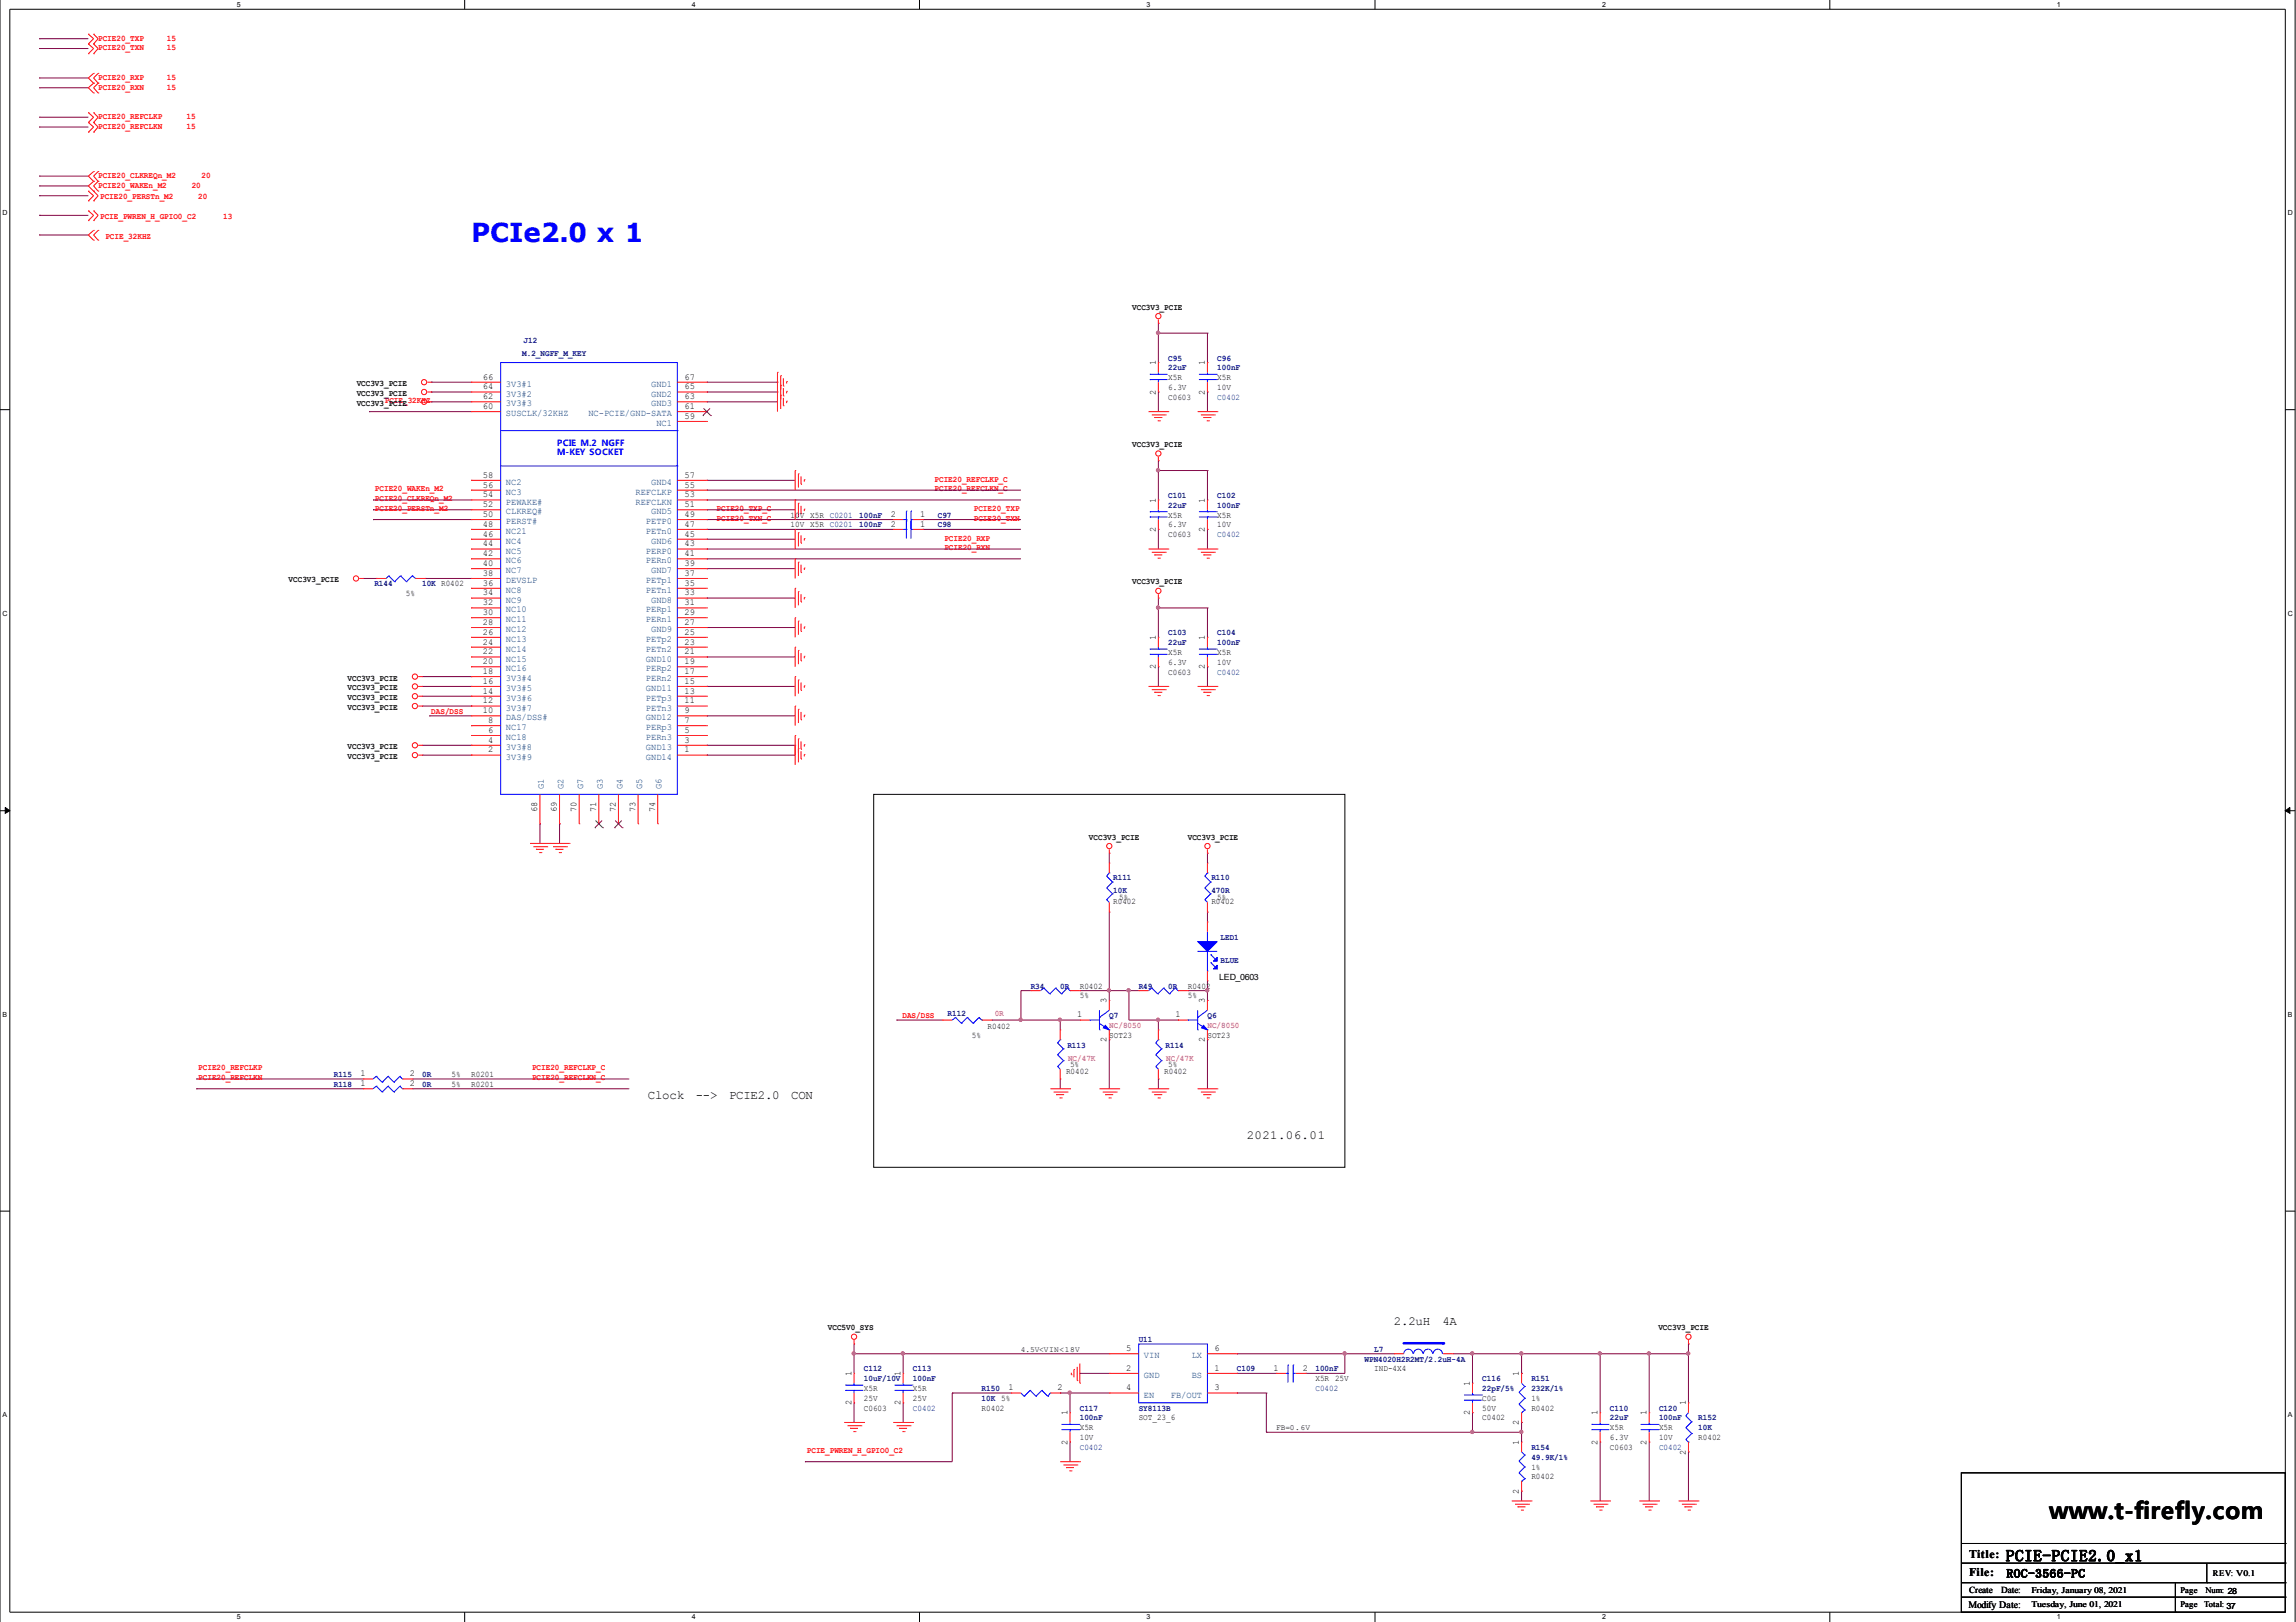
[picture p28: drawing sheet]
<svg xmlns="http://www.w3.org/2000/svg" width="297mm" height="210mm" viewBox="0 0 297 210" stroke-linecap="round" stroke-linejoin="round" font-family="sans-serif">
<defs><g id="words">
<text font-size="3.4" fill="#00f" x="61" y="31.3">PCIe2.0 x 1</text>
<text font-size="3" x="265.1" y="196.5">www.t-firefly.com</text>
<text font-size="2" x="259.5" y="202">PCIE-PCIE2.0_x1</text>
<g font-size="1.6">
<text x="83.8" y="142.3">Clock</text>
<text x="90" y="142.3">--&gt;</text>
<text x="94.3" y="142.3">PCIE2.0</text>
<text x="102.4" y="142.3">CON</text>
<text x="161.3" y="147.3">2021.06.01</text>
<text x="180.3" y="171.5">2.2uH</text>
<text x="186.6" y="171.5">4A</text>
</g>
<g font-size="1.5">
<text x="254.8" y="201.6">Title:</text>
<text x="254.8" y="203.9">File:</text>
<text x="259.6" y="204.1">ROC-3566-PC</text>
</g>
<text font-size="1.3" x="254.7" y="208">Modify Date:</text>
<g font-size="1.2">
<text x="149.5" y="47.3" transform="rotate(-90 149.5 47.3)">1</text>
<text x="155.9" y="47.3" transform="rotate(-90 155.9 47.3)">1</text>
<text x="62.5" y="52.9">60</text>
<text x="62.5" y="51.7">62</text>
<text x="62.5" y="50.4">64</text>
<text x="62.5" y="49.1">66</text>
<text x="88.6" y="52.9">61</text>
<text x="88.6" y="51.7">63</text>
<text x="88.6" y="49.1">67</text>
<text x="88.6" y="50.4">65</text>
<text x="149.5" y="51.1" transform="rotate(-90 149.5 51.1)">2</text>
<text x="155.9" y="51.1" transform="rotate(-90 155.9 51.1)">2</text>
<text x="88.6" y="54.2">59</text>
<text x="62.5" y="65.6">52</text>
<text x="62.5" y="64.4">54</text>
<text x="62.5" y="63.1">56</text>
<text x="62.5" y="61.8">58</text>
<text x="88.6" y="65.6">51</text>
<text x="88.6" y="64.4">53</text>
<text x="88.6" y="63.1">55</text>
<text x="88.6" y="61.8">57</text>
<text x="149.5" y="65" transform="rotate(-90 149.5 65)">1</text>
<text x="155.9" y="65" transform="rotate(-90 155.9 65)">1</text>
<text x="62.5" y="72">42</text>
<text x="62.5" y="70.7">44</text>
<text x="62.5" y="69.4">46</text>
<text x="62.5" y="68.2">48</text>
<text x="62.5" y="66.9">50</text>
<text x="88.6" y="72">41</text>
<text x="88.6" y="70.7">43</text>
<text x="88.6" y="69.4">45</text>
<text x="88.6" y="68.2">47</text>
<text x="88.6" y="66.9">49</text>
<text x="115.2" y="66.9">2</text>
<text x="115.2" y="68.2">2</text>
<text x="119" y="66.9">1</text>
<text x="119" y="68.2">1</text>
<text x="149.5" y="68.8" transform="rotate(-90 149.5 68.8)">2</text>
<text x="155.9" y="68.8" transform="rotate(-90 155.9 68.8)">2</text>
<text x="62.5" y="77.1">34</text>
<text x="62.5" y="75.8">36</text>
<text x="62.5" y="74.5">38</text>
<text x="62.5" y="73.3">40</text>
<text x="88.6" y="77.1">33</text>
<text x="88.6" y="75.8">35</text>
<text x="88.6" y="74.5">37</text>
<text x="88.6" y="73.3">39</text>
<text x="62.5" y="83.4">24</text>
<text x="62.5" y="82.1">26</text>
<text x="62.5" y="80.9">28</text>
<text x="62.5" y="79.6">30</text>
<text x="62.5" y="78.3">32</text>
<text x="88.6" y="83.4">23</text>
<text x="88.6" y="78.3">31</text>
<text x="88.6" y="79.6">29</text>
<text x="88.6" y="80.9">27</text>
<text x="88.6" y="82.1">25</text>
<text x="149.5" y="82.8" transform="rotate(-90 149.5 82.8)">1</text>
<text x="155.9" y="82.8" transform="rotate(-90 155.9 82.8)">1</text>
<text x="62.5" y="89.8">14</text>
<text x="62.5" y="88.5">16</text>
<text x="62.5" y="87.2">18</text>
<text x="62.5" y="86">20</text>
<text x="62.5" y="84.7">22</text>
<text x="88.6" y="89.8">13</text>
<text x="88.6" y="88.5">15</text>
<text x="88.6" y="87.2">17</text>
<text x="88.6" y="86">19</text>
<text x="88.6" y="84.7">21</text>
<text x="149.5" y="86.6" transform="rotate(-90 149.5 86.6)">2</text>
<text x="155.9" y="86.6" transform="rotate(-90 155.9 86.6)">2</text>
<text x="62.5" y="92.3">10</text>
<text x="62.5" y="91">12</text>
<text x="63.2" y="94.8">6</text>
<text x="63.2" y="93.6">8</text>
<text x="88.6" y="94.8">5</text>
<text x="88.6" y="93.6">7</text>
<text x="88.6" y="92.3">9</text>
<text x="88.6" y="91">11</text>
<text x="63.2" y="97.4">2</text>
<text x="63.2" y="96.1">4</text>
<text x="88.6" y="97.4">1</text>
<text x="88.6" y="96.1">3</text>
<text x="69.5" y="105.1" transform="rotate(-90 69.5 105.1)">68</text>
<text x="72.1" y="105.1" transform="rotate(-90 72.1 105.1)">69</text>
<text x="74.6" y="105.1" transform="rotate(-90 74.6 105.1)">70</text>
<text x="77.1" y="105.1" transform="rotate(-90 77.1 105.1)">71</text>
<text x="79.7" y="105.1" transform="rotate(-90 79.7 105.1)">72</text>
<text x="82.2" y="105.1" transform="rotate(-90 82.2 105.1)">73</text>
<text x="84.8" y="105.1" transform="rotate(-90 84.8 105.1)">74</text>
<text x="139.4" y="131.7">1</text>
<text x="143.2" y="129.8" transform="rotate(-90 143.2 129.8)">3</text>
<text x="152.1" y="131.7">1</text>
<text x="155.9" y="129.8" transform="rotate(-90 155.9 129.8)">3</text>
<text x="143.2" y="134.9" transform="rotate(-90 143.2 134.9)">2</text>
<text x="155.9" y="134.9" transform="rotate(-90 155.9 134.9)">2</text>
<text x="46.7" y="139.3">1</text>
<text x="46.7" y="140.6">1</text>
<text x="53" y="139.3">2</text>
<text x="53" y="140.6">2</text>
<text x="110.2" y="178.1" transform="rotate(-90 110.2 178.1)">1</text>
<text x="116.5" y="178.1" transform="rotate(-90 116.5 178.1)">1</text>
<text x="130.5" y="179.9">1</text>
<text x="136.8" y="179.9">2</text>
<text x="145.7" y="179.9">4</text>
<text x="145.7" y="177.4">2</text>
<text x="145.7" y="174.9">5</text>
<text x="157.1" y="174.9">6</text>
<text x="157.1" y="179.9">3</text>
<text x="157.1" y="177.4">1</text>
<text x="164.8" y="177.4">1</text>
<text x="168.6" y="177.4">2</text>
<text x="190.2" y="179.3" transform="rotate(-90 190.2 179.3)">1</text>
<text x="196.5" y="178.1" transform="rotate(-90 196.5 178.1)">1</text>
<text x="110.2" y="181.9" transform="rotate(-90 110.2 181.9)">2</text>
<text x="116.5" y="181.9" transform="rotate(-90 116.5 181.9)">2</text>
<text x="138.1" y="183.1" transform="rotate(-90 138.1 183.1)">1</text>
<text x="190.2" y="183.1" transform="rotate(-90 190.2 183.1)">2</text>
<text x="196.5" y="184.4" transform="rotate(-90 196.5 184.4)">2</text>
<text x="206.7" y="183.1" transform="rotate(-90 206.7 183.1)">1</text>
<text x="213" y="183.1" transform="rotate(-90 213 183.1)">1</text>
<text x="218.1" y="181.9" transform="rotate(-90 218.1 181.9)">1</text>
<text x="138.1" y="187" transform="rotate(-90 138.1 187)">2</text>
<text x="196.5" y="187" transform="rotate(-90 196.5 187)">1</text>
<text x="206.7" y="187" transform="rotate(-90 206.7 187)">2</text>
<text x="213" y="187" transform="rotate(-90 213 187)">2</text>
<text x="218.1" y="188.2" transform="rotate(-90 218.1 188.2)">2</text>
<text x="196.5" y="193.3" transform="rotate(-90 196.5 193.3)">2</text>
<text x="254.8" y="206.2">Create</text>
<text x="258.9" y="206.2">Date:</text>
</g>
<g font-size="1.2" fill="#003f7f">
<text x="65.4" y="53.9">SUSCLK/32KHZ</text>
<text x="65.4" y="52.6">3V3#3</text>
<text x="65.4" y="51.3">3V3#2</text>
<text x="65.4" y="50.1">3V3#1</text>
<text x="76.1" y="53.9">NC-PCIE/GND-SATA</text>
<text x="84.2" y="52.6">GND3</text>
<text x="84.2" y="50.1">GND1</text>
<text x="84.2" y="51.3">GND2</text>
<text x="84.9" y="55.1">NC1</text>
<text x="65.4" y="65.3">PEWAKE#</text>
<text x="65.4" y="64">NC3</text>
<text x="65.4" y="62.8">NC2</text>
<text x="82.2" y="65.3">REFCLKN</text>
<text x="82.2" y="64">REFCLKP</text>
<text x="84.2" y="62.8">GND4</text>
<text x="65.4" y="71.6">NC5</text>
<text x="65.4" y="70.4">NC4</text>
<text x="65.4" y="69.1">NC21</text>
<text x="65.4" y="67.8">PERST#</text>
<text x="65.4" y="66.6">CLKREQ#</text>
<text x="83.6" y="71.6">PERP0</text>
<text x="83.6" y="69.1">PETn0</text>
<text x="83.6" y="67.8">PETP0</text>
<text x="84.2" y="70.4">GND6</text>
<text x="84.2" y="66.6">GND5</text>
<text x="65.4" y="78">NC9</text>
<text x="65.4" y="76.7">NC8</text>
<text x="65.4" y="75.5">DEVSLP</text>
<text x="65.4" y="74.2">NC7</text>
<text x="65.4" y="72.9">NC6</text>
<text x="83.6" y="76.7">PETn1</text>
<text x="83.6" y="75.5">PETp1</text>
<text x="83.6" y="72.9">PERn0</text>
<text x="84.2" y="78">GND8</text>
<text x="84.2" y="74.2">GND7</text>
<text x="65.4" y="83.1">NC13</text>
<text x="65.4" y="81.8">NC12</text>
<text x="65.4" y="80.5">NC11</text>
<text x="65.4" y="79.3">NC10</text>
<text x="83.6" y="79.3">PERp1</text>
<text x="83.6" y="80.5">PERn1</text>
<text x="83.6" y="83.1">PETp2</text>
<text x="84.2" y="81.8">GND9</text>
<text x="65.4" y="89.4">3V3#5</text>
<text x="65.4" y="88.2">3V3#4</text>
<text x="65.4" y="86.9">NC16</text>
<text x="65.4" y="85.6">NC15</text>
<text x="65.4" y="84.3">NC14</text>
<text x="83.6" y="89.4">GND11</text>
<text x="83.6" y="88.2">PERn2</text>
<text x="83.6" y="86.9">PERp2</text>
<text x="83.6" y="85.6">GND10</text>
<text x="83.6" y="84.3">PETn2</text>
<text x="65.4" y="95.8">NC18</text>
<text x="65.4" y="94.5">NC17</text>
<text x="65.4" y="93.2">DAS/DSS#</text>
<text x="65.4" y="92">3V3#7</text>
<text x="65.4" y="90.7">3V3#6</text>
<text x="83.6" y="95.8">PERn3</text>
<text x="83.6" y="94.5">PERp3</text>
<text x="83.6" y="93.2">GND12</text>
<text x="83.6" y="92">PETn3</text>
<text x="83.6" y="90.7">PETp3</text>
<text x="65.4" y="98.3">3V3#9</text>
<text x="65.4" y="97">3V3#8</text>
<text x="83.6" y="98.3">GND14</text>
<text x="83.6" y="97">GND13</text>
<text x="70.4" y="102.1" transform="rotate(-90 70.4 102.1)">G1</text>
<text x="72.9" y="102.1" transform="rotate(-90 72.9 102.1)">G2</text>
<text x="75.4" y="102.1" transform="rotate(-90 75.4 102.1)">G7</text>
<text x="78" y="102.1" transform="rotate(-90 78 102.1)">G3</text>
<text x="80.5" y="102.1" transform="rotate(-90 80.5 102.1)">G4</text>
<text x="83.1" y="102.1" transform="rotate(-90 83.1 102.1)">G5</text>
<text x="85.6" y="102.1" transform="rotate(-90 85.6 102.1)">G6</text>
<text x="148" y="178.3">GND</text>
<text x="148" y="175.8">VIN</text>
<text x="154.2" y="175.8">LX</text>
<text x="154.2" y="178.3">BS</text>
<text x="148" y="180.9">EN</text>
<text x="151.5" y="180.9">FB/OUT</text>
</g>
<g font-size="1.1" fill="#f00">
<text x="12.7" y="5.3">PCIE20_TXP</text>
<text x="21.6" y="5.3">15</text>
<text x="12.7" y="6.5">PCIE20_TXN</text>
<text x="12.7" y="10.3">PCIE20_RXP</text>
<text x="12.7" y="11.6">PCIE20_RXN</text>
<text x="21.6" y="6.5">15</text>
<text x="21.6" y="10.3">15</text>
<text x="21.6" y="11.6">15</text>
<text x="12.7" y="15.4">PCIE20_REFCLKP</text>
<text x="12.7" y="16.7">PCIE20_REFCLKN</text>
<text x="24.1" y="15.4">15</text>
<text x="24.1" y="16.7">15</text>
<text x="12.7" y="23">PCIE20_CLKREQn_M2</text>
<text x="26.1" y="23">20</text>
<text x="12.7" y="24.3">PCIE20_WAKEn_M2</text>
<text x="13" y="25.8">PCIE20_PERSTn_M2</text>
<text x="13" y="28.3">PCIE_PWREN_H_GPIO0_C2</text>
<text x="24.8" y="24.3">20</text>
<text x="25.7" y="25.8">20</text>
<text x="28.9" y="28.3">13</text>
<text x="13.6" y="30.9">PCIE_32KHZ</text>
<text x="49.8" y="52.2">PCIE_32KHZ</text>
<text x="48.5" y="64.9">PCIE20_CLKREQn_M2</text>
<text x="48.5" y="63.6">PCIE20_WAKEn_M2</text>
<text x="120.9" y="63.6">PCIE20_REFCLKN_C</text>
<text x="120.9" y="62.3">PCIE20_REFCLKP_C</text>
<text x="48.5" y="66.1">PCIE20_PERSTn_M2</text>
<text x="92.7" y="67.4">PCIE20_TXN_C</text>
<text x="92.7" y="66.1">PCIE20_TXP_C</text>
<text x="122.2" y="71.2">PCIE20_RXN</text>
<text x="122.2" y="69.9">PCIE20_RXP</text>
<text x="126" y="66.1">PCIE20_TXP</text>
<text x="126" y="67.4">PCIE20_TXN</text>
<text x="55.8" y="92.4">DAS/DSS</text>
<text x="116.8" y="131.8">DAS/DSS</text>
<text x="25.7" y="138.5">PCIE20_REFCLKP</text>
<text x="25.7" y="139.8">PCIE20_REFCLKN</text>
<text x="68.8" y="138.5">PCIE20_REFCLKP_C</text>
<text x="68.8" y="139.8">PCIE20_REFCLKN_C</text>
<text x="104.4" y="188.1">PCIE_PWREN_H_GPIO0_C2</text>
</g>
<g font-size="1.1">
<text x="146.5" y="40.1">VCC3V3_PCIE</text>
<text x="46.1" y="50">VCC3V3_PCIE</text>
<text x="46.1" y="51.2">VCC3V3_PCIE</text>
<text x="46.1" y="52.5">VCC3V3_PCIE</text>
<text x="151.1" y="51.7">C0603</text>
<text x="151.1" y="49.2">X5R</text>
<text x="151.1" y="50.5">6.3V</text>
<text x="157.5" y="49.2">X5R</text>
<text x="157.5" y="50.5">10V</text>
<text x="146.5" y="57.8">VCC3V3_PCIE</text>
<text x="102.3" y="67">10V X5R C0201</text>
<text x="102.3" y="68.3">10V X5R C0201</text>
<text x="151.1" y="69.5">C0603</text>
<text x="151.1" y="67">X5R</text>
<text x="151.1" y="68.3">6.3V</text>
<text x="157.5" y="67">X5R</text>
<text x="157.5" y="68.3">10V</text>
<text x="37.3" y="75.4">VCC3V3_PCIE</text>
<text x="52.5" y="77.1">5%</text>
<text x="146.5" y="75.6">VCC3V3_PCIE</text>
<text x="45" y="88.1">VCC3V3_PCIE</text>
<text x="45" y="89.3">VCC3V3_PCIE</text>
<text x="151.1" y="87.3">C0603</text>
<text x="151.1" y="84.8">X5R</text>
<text x="151.1" y="86">6.3V</text>
<text x="157.5" y="84.8">X5R</text>
<text x="157.5" y="86">10V</text>
<text x="45" y="90.6">VCC3V3_PCIE</text>
<text x="45" y="91.9">VCC3V3_PCIE</text>
<text x="45" y="97">VCC3V3_PCIE</text>
<text x="45" y="98.2">VCC3V3_PCIE</text>
<text x="140.9" y="108.6">VCC3V3_PCIE</text>
<text x="153.7" y="108.6">VCC3V3_PCIE</text>
<text x="144" y="117">R0402</text>
<text x="144.8" y="116.5">5%</text>
<text x="156.7" y="117">R0402</text>
<text x="157.5" y="116.5">5%</text>
<text x="139.7" y="127.9">R0402</text>
<text x="139.7" y="129.2">5%</text>
<text x="153.7" y="127.9">R0402</text>
<text x="153.7" y="129.2">5%</text>
<text x="157.7" y="126.8">LED_0603</text>
<text x="125.7" y="134.3">5%</text>
<text x="127.8" y="133.2">R0402</text>
<text x="143.5" y="134.3">SOT23</text>
<text x="156.2" y="134.3">SOT23</text>
<text x="58.4" y="139.4">5%</text>
<text x="58.4" y="140.6">5%</text>
<text x="61" y="139.4">R0201</text>
<text x="61" y="140.6">R0201</text>
<text x="137.9" y="139">R0402</text>
<text x="138.4" y="138.1">5%</text>
<text x="150.6" y="139">R0402</text>
<text x="151.1" y="138.1">5%</text>
<text x="107.1" y="172.1">VCC5V0_SYS</text>
<text x="214.5" y="172.1">VCC3V3_PCIE</text>
<text x="170.2" y="178.7">X5R 25V</text>
<text x="177.8" y="177.5">IND-4X4</text>
<text x="111.8" y="182.6">C0603</text>
<text x="111.8" y="180">X5R</text>
<text x="111.8" y="181.3">25V</text>
<text x="118.1" y="180">X5R</text>
<text x="118.1" y="181.3">25V</text>
<text x="127" y="182.6">R0402</text>
<text x="139.7" y="185.1">X5R</text>
<text x="147.3" y="183.8">SOT_23_6</text>
<text x="191.8" y="183.8">C0402</text>
<text x="191.8" y="182.6">50V</text>
<text x="191.8" y="181.3">C0G</text>
<text x="198.1" y="182.6">R0402</text>
<text x="198.1" y="181.3">1%</text>
<text x="208.3" y="185.1">X5R</text>
<text x="214.6" y="185.1">X5R</text>
<text x="139.7" y="186.4">10V</text>
<text x="198.1" y="191.4">R0402</text>
<text x="198.1" y="190.2">1%</text>
<text x="208.3" y="187.6">C0603</text>
<text x="208.3" y="186.4">6.3V</text>
<text x="214.6" y="186.4">10V</text>
<text x="219.7" y="186.4">R0402</text>
<text x="286.3" y="203.9">REV: V0.1</text>
<text x="262.8" y="206.1">Friday, January 08, 2021</text>
<text x="262.8" y="208">Tuesday, June 01, 2021</text>
<text x="282.1" y="206.2">Page</text>
<text x="282.1" y="208">Page</text>
<text x="285.2" y="208">Total: 37</text>
<text x="285.3" y="206.2">Num: 28</text>
</g>
<g font-size="1.1" fill="#00007f">
<text x="67.6" y="46.1">M.2_NGFF_M_KEY</text>
<text x="67.7" y="44.4">J12</text>
<text x="151.1" y="46.7">C95</text>
<text x="151.1" y="47.9">22uF</text>
<text x="157.5" y="46.7">C96</text>
<text x="157.5" y="47.9">100nF</text>
<text x="157.5" y="51.7">C0402</text>
<text x="151.1" y="64.4">C101</text>
<text x="151.1" y="65.7">22uF</text>
<text x="157.5" y="64.4">C102</text>
<text x="157.5" y="65.7">100nF</text>
<text x="111.2" y="67">100nF</text>
<text x="111.2" y="68.3">100nF</text>
<text x="121.3" y="67">C97</text>
<text x="121.3" y="68.3">C98</text>
<text x="157.5" y="69.5">C0402</text>
<text x="48.4" y="75.9">R144</text>
<text x="54.6" y="75.9">10K R0402</text>
<text x="151.1" y="82.2">C103</text>
<text x="151.1" y="83.5">22uF</text>
<text x="157.5" y="82.2">C104</text>
<text x="157.5" y="83.5">100nF</text>
<text x="157.5" y="87.3">C0402</text>
<text x="144" y="113.9">R111</text>
<text x="156.7" y="113.9">R110</text>
<text x="144" y="115.5">10K</text>
<text x="156.7" y="115.5">470R</text>
<text x="157.9" y="121.6">LED1</text>
<text x="157.9" y="124.6">BLUE</text>
<text x="122.6" y="131.4">R112</text>
<text x="133.3" y="127.9">R34</text>
<text x="137.2" y="127.9">0R</text>
<text x="143.5" y="131.8">Q7</text>
<text x="147.3" y="127.9">R49</text>
<text x="151.1" y="127.9">0R</text>
<text x="156.2" y="131.8">Q6</text>
<text x="138.1" y="135.6">R113</text>
<text x="150.8" y="135.6">R114</text>
<text x="43.2" y="139.4">R115</text>
<text x="43.2" y="140.6">R118</text>
<text x="54.6" y="139.4">0R</text>
<text x="54.6" y="140.6">0R</text>
<text x="147.3" y="173.7">U11</text>
<text x="111.8" y="177.5">C112</text>
<text x="111.8" y="178.7">10uF/10V</text>
<text x="118.1" y="177.5">C113</text>
<text x="118.1" y="178.7">100nF</text>
<text x="160" y="177.5">C109</text>
<text x="170.2" y="177.5">100nF</text>
<text x="176.5" y="176.2">WPN4020H2R2MT/2.2uH-4A</text>
<text x="177.8" y="174.9">L7</text>
<text x="191.8" y="178.7">C116</text>
<text x="198.1" y="178.7">R151</text>
<text x="118.1" y="182.6">C0402</text>
<text x="127" y="180">R150</text>
<text x="127" y="181.3">10K 5%</text>
<text x="139.7" y="182.6">C117</text>
<text x="139.7" y="183.8">100nF</text>
<text x="147.3" y="182.6">SY8113B</text>
<text x="170.2" y="180">C0402</text>
<text x="191.8" y="180">22pF/5%</text>
<text x="198.1" y="180">232K/1%</text>
<text x="208.3" y="182.6">C110</text>
<text x="208.3" y="183.8">22uF</text>
<text x="214.6" y="182.6">C120</text>
<text x="214.6" y="183.8">100nF</text>
<text x="219.7" y="183.8">R152</text>
<text x="219.7" y="185.1">10K</text>
<text x="139.7" y="187.6">C0402</text>
<text x="198.1" y="187.6">R154</text>
<text x="198.1" y="188.9">49.9K/1%</text>
<text x="214.6" y="187.6">C0402</text>
</g>
<g font-size="1.1" fill="#00f">
<text x="72.1" y="57.8">PCIE M.2 NGFF</text>
<text x="72.1" y="58.9">M-KEY SOCKET</text>
</g>
<g font-size="1.1" fill="#f0f">
<text x="128.7" y="131.5">0R</text>
<text x="138.2" y="137.3">NC/47K</text>
<text x="143.5" y="133">NC/8050</text>
<text x="150.9" y="137.3">NC/47K</text>
<text x="156.2" y="133">NC/8050</text>
</g>
<g font-size="1">
<text x="132.1" y="174.9">4.5V&lt;VIN&lt;18V</text>
<text x="165.1" y="185.1">FB=0.6V</text>
</g>
<g font-size=".9">
<text x="30.6" y=".9">5</text>
<text x="89.5" y=".9">4</text>
<text x="148.3" y=".9">3</text>
<text x="207.3" y=".9">2</text>
<text x="266.1" y=".9">1</text>
<text x=".3" y="27.9">D</text>
<text x="296" y="27.9">D</text>
<text x=".3" y="79.7">C</text>
<text x="296" y="79.7">C</text>
<text x=".3" y="131.6">B</text>
<text x="296" y="131.6">B</text>
<text x=".3" y="183.4">A</text>
<text x="296" y="183.4">A</text>
<text x="30.6" y="209.6">5</text>
<text x="89.5" y="209.6">4</text>
<text x="148.3" y="209.6">3</text>
<text x="207.3" y="209.6">2</text>
<text x="266.1" y="209.6">1</text>
</g>
</g></defs>
<path d="M0 -.1v210M296.9 -.1v210M1.3 1.2h294.4v207.4h-294.4z" fill="none" stroke="#000" stroke-width=".13"/>
<g fill="#fff">
<path d="M30.6 .1h.4v.9h-.4z"/>
<path d="M30.6 208.8h.4v.9h-.4z"/>
</g>
<path d="M60.1 -.1v1.3M60.1 208.6v1.3" fill="none" stroke="#000" stroke-width=".13"/>
<g fill="#fff">
<path d="M89.5 .1h.3v.9h-.3z"/>
<path d="M89.5 208.8h.3v.9h-.3z"/>
</g>
<path d="M119 -.1v1.3M119 208.6v1.3" fill="none" stroke="#000" stroke-width=".13"/>
<g fill="#fff">
<path d="M148.3 .1h.4v.9h-.4z"/>
<path d="M148.3 208.8h.4v.9h-.4z"/>
</g>
<path d="M177.9 -.1v1.3M177.9 208.6v1.3" fill="none" stroke="#000" stroke-width=".13"/>
<g fill="#fff">
<path d="M207.3 .1h.3v.9h-.3z"/>
<path d="M207.3 208.8h.3v.9h-.3z"/>
</g>
<path d="M236.7 -.1v1.3M236.7 208.6v1.3" fill="none" stroke="#000" stroke-width=".13"/>
<g fill="#fff">
<path d="M266.1 .1h.3v.9h-.3z"/>
<path d="M266.1 208.8h.3v.9h-.3z"/>
<path d="M.3 27.1h.5v.9h-.5z"/>
<path d="M296 27.1h.5v.9h-.5z"/>
<path d="M.3 78.9h.5v1h-.5z"/>
<path d="M296 78.9h.5v1h-.5z"/>
</g>
<path d="M0 53h1.3M295.7 53h1.2" fill="none" stroke="#000" stroke-width=".13"/>
<g fill="#fff">
<path d="M.3 130.8h.5v1h-.5z"/>
<path d="M296 130.8h.4v1h-.4z"/>
</g>
<path d="M0 104.9h1.3M295.7 104.9h1.2" fill="none" stroke="#000" stroke-width=".13"/>
<path d="M.7 104.5l.6 .4-.6 .4zM295.7 104.9l.5-.4v.8z" fill="#000" stroke="#000" stroke-width=".13"/>
<g fill="#fff">
<path d="M.3 182.6h.5v1h-.5z"/>
<path d="M296 182.6h.5v1h-.5z"/>
</g>
<g fill="none" stroke="#000" stroke-width=".13">
<path d="M113 102.8h61v48.3h-61zM0 156.7h1.3M295.7 156.7h1.2M253.7 190.6h42v18h-42zM253.7 199.7h42M295.7 199.7h.1M253.7 202.3h42M253.7 204.8h42M253.7 206.7h42M281.4 208.6h.1M281.4 204.8v3.8M285.5 204.8h.1"/>
<path d="M285.5 202.3v2.5M295.7 202.3h.1M295.7 204.8h.1M295.7 206.7h.1"/>
</g>
<g fill="none" stroke="#7f003f" stroke-width=".13">
<path d="M5.1 15.2h.1M5.1 16.4h.1M5.1 5h.1M5.1 6.3h.1M5.1 10.1h.1M5.1 11.4h.1M5.1 15.2h6.3M5.1 16.4h6.3M5.1 5h6.3M5.1 6.3h6.3M5.1 10.1h6.3M5.1 11.4h6.3"/>
<path d="M5.1 22.8h.1M5.1 24.1h.1M5.1 25.3h.1M5.1 27.9h.1M5.1 30.4h.1M5.1 22.8h6.3M5.1 24.1h6.3M5.1 25.3h6.3M5.1 27.9h6.3M5.1 30.4h6.3M47.8 53.3h.1M47.8 53.3h13.2"/>
<path d="M55.8 52h.1M55.8 50.7h.1M55.8 49.5h.1M55.8 52h5.2M55.8 50.7h5.2M55.8 49.5h5.2M91.4 49.5h.1M91.4 50.7h.1M91.4 52h.1M91.4 52h9.2M91.4 50.7h9.2M91.4 49.5h9.2"/>
<path d="M149.9 59.6h.1M149.9 41.8h.1M149.9 50.7h.1M149.9 43.1h.1M149.9 41.8v5.1M149.9 50.7v2.6M149.9 59.6v5.1M149.9 43.1h6.3M156.2 43.1h.1M156.2 50.7h.1M156.2 43.1v3.8M156.2 50.7v2.6"/>
<path d="M47 74.9h1.7M48.3 66h.1M48.3 64.7h.1M48.3 67.2h.1M48.3 66h12.7M48.3 64.7h12.7M48.3 67.2h12.7M48.7 74.9h.1M55 74.9h.1M55 74.9h6M91.4 68.5h.1M91.4 67.2h.1"/>
<path d="M91.4 77.4h.1M91.4 73.6h.1M91.4 69.8h.1M91.4 66h.1M91.4 62.2h.1M91.4 64.7h.1M91.4 63.4h.1M91.4 72.3h.1M91.4 71h.1M91.4 66h11.5M91.4 64.7h40.7M91.4 67.2h24.2"/>
<path d="M91.4 68.5h24.2M91.4 77.4h11.5M91.4 73.6h11.5M91.4 69.8h11.5M91.4 62.2h11.5M91.4 63.4h40.7M91.4 72.3h40.7M91.4 71h40.7M119.4 67.2h.1M119.4 68.5h.1M119.4 67.2h12.7M119.4 68.5h12.7"/>
<path d="M149.9 60.9h.1M149.9 68.5h.1M149.9 77.4h.1M149.9 78.7h.1M149.9 68.5v2.5M149.9 77.4v5.1M149.9 60.9h6.3M149.9 78.7h6.3M156.2 60.9h.1M156.2 68.5h.1M156.2 78.7h.1M156.2 60.9v3.8"/>
<path d="M156.2 68.5v2.5M156.2 78.7v3.8M54.6 97.7h6.4M54.6 96.4h6.4M54.6 91.4h6.4M54.6 90.1h6.4M54.6 88.8h6.4M54.6 87.6h6.4M55.5 92.6h.1M55.5 92.6h5.5M61 97.7h.1M61 96.4h.1"/>
<path d="M61 91.4h.1M61 90.1h.1M61 88.8h.1M61 87.6h.1M91.4 97.7h.1M91.4 96.4h.1M91.4 92.6h.1M91.4 88.8h.1M91.4 85h.1M91.4 81.2h.1M91.4 97.7h11.5M91.4 96.4h11.5"/>
<path d="M91.4 88.8h11.5M91.4 92.6h11.5M91.4 85h11.5M91.4 81.2h11.5M149.9 86.3h.1M149.9 86.3v2.5M156.2 86.3h.1M156.2 86.3v2.5M69.9 106.6h.1M69.9 106.6v2.5M72.4 106.6h.1M72.4 106.6v2.5"/>
<path d="M143.5 118h.1M143.5 110.4h.1M143.5 110.4v1.3M143.5 118v11.5M156.2 110.4h.1M156.2 118h.1M156.2 110.4v1.3M156.2 118v1.3M25.4 139.6h.1M25.4 139.6h21.6M53.3 139.6h28M81.3 139.6h.1"/>
<path d="M116 132h.1M116 132h5.9M128.3 132h11.4M132.1 132h.1M132.1 128.2h.1M132.1 128.2h1.3M132.1 128.2v3.8M137.2 139.6h.1M137.2 132h.1M137.2 132v1.3M137.2 139.6v1.3M139.7 128.2h7.6"/>
<path d="M143.5 134.5h.1M143.5 128.2h.1M143.5 134.5v6.4M146.1 128.2h.1M146.1 128.2v3.8h6.3M149.9 132h.1M149.9 139.6h.1M149.9 132v1.3M149.9 139.6v1.3M152.4 132h.1M153.7 128.2h2.5M156.2 134.5h.1"/>
<path d="M156.2 128.2h.1M156.2 129.5h.1M156.2 126.9v2.6M156.2 134.5v6.4M25.4 140.9h.1M25.4 140.9h21.6M53.3 140.9h28M81.3 140.9h.1M110.5 173.9h.1M110.5 175.2h.1M110.5 175.2h33M110.5 173.9v3.8"/>
<path d="M116.8 175.2h.1M116.8 175.2v2.5M139.7 177.7h.1M139.7 177.7h3.8M160 175.2h.1M160 177.7h.1M160 175.2h20.3M160 177.7h5.1M168.9 177.7h.1M174 175.2h.1M174 175.2v2.5h-5.1M188 175.2h30.4"/>
<path d="M190.5 175.2h.1M190.5 175.2v3.8M196.9 175.2h.1M196.9 177.7h.1M196.9 175.2v2.5M207 175.2h.1M207 175.2v7.6M213.4 175.2h.1M213.4 175.2v7.6M218.4 175.2h.1M218.4 173.9h.1M218.4 173.9v7.6"/>
<path d="M104.1 189.2h.1M110.5 181.5h.1M110.5 181.5v2.6M116.8 181.5h.1M116.8 181.5v2.6M123.2 180.3h.1M123.2 180.3h7.6M123.2 180.3v8.9h-19.1M137.2 180.3h.1M137.2 180.3h6.3M138.4 180.3h.1M138.4 186.6h.1"/>
<path d="M138.4 180.3v2.5M138.4 186.6v2.6M160 180.3h.1M160 180.3h3.8M163.8 185.3h.1M163.8 180.3h.1M163.8 185.3h33.1M163.8 180.3v5M190.5 185.3h.1M190.5 182.8h.1M190.5 182.8v2.5M196.9 193h.1"/>
<path d="M196.9 184.1h.1M196.9 185.3h.1M196.9 184.1v2.5M196.9 193v1.2M207 186.6h.1M207 186.6v7.6M213.4 186.6h.1M213.4 186.6v7.6M218.4 187.9h.1M218.4 187.9v6.3"/>
</g>
<g fill="#f0f" stroke="#f0f" stroke-width=".13">
<circle cx="190.5" cy="175.1" r=".21"/>
<circle cx="213.3" cy="175.1" r=".21"/>
<circle cx="218.4" cy="175.1" r=".21"/>
<circle cx="116.8" cy="175.1" r=".21"/>
<circle cx="110.4" cy="175.1" r=".21"/>
<circle cx="173.9" cy="175.1" r=".21"/>
<circle cx="190.5" cy="185.3" r=".21"/>
<circle cx="196.8" cy="185.3" r=".21"/>
<circle cx="138.4" cy="180.2" r=".21"/>
<circle cx="149.8" cy="60.8" r=".21"/>
<circle cx="149.8" cy="78.6" r=".21"/>
<circle cx="196.8" cy="175.1" r=".21"/>
<circle cx="207" cy="175.1" r=".21"/>
<circle cx="149.8" cy="43.1" r=".21"/>
<circle cx="132" cy="132" r=".21"/>
<circle cx="143.5" cy="128.2" r=".21"/>
<circle cx="149.8" cy="132" r=".21"/>
<circle cx="137.1" cy="132" r=".21"/>
<circle cx="146" cy="128.2" r=".21"/>
<circle cx="156.2" cy="128.2" r=".21"/>
</g>
<g fill="none" stroke="#f00" stroke-width=".13">
<path d="M11.4 15.8h.1M11.4 14.6h.1M11.4 17.1h.1M11.4 5.7h.1M11.4 4.4h.1M11.4 7h.1M11.4 14.6l.7 .6-.7 .6M11.4 15.8l.7 .6-.7 .7M11.4 4.4l.7 .6-.7 .7M11.4 5.7l.7 .6-.7 .7M12.1 15.8h.1M12.1 14.6h.1"/>
<path d="M12.1 17.1h.1M12.1 5.7h.1M12.1 4.4h.1M12.1 7h.1M12.1 9.5h.1M12.1 10.8h.1M12.1 12h.1M12.1 14.6l.6 .6-.6 .6M12.1 15.8l.6 .6-.6 .7M12.1 4.4l.6 .6-.6 .7M12.1 5.7l.6 .6-.6 .7M12.1 9.5l-.7 .6 .7 .7"/>
<path d="M12.1 10.8l-.7 .6 .7 .6M12.7 10.8h.1M12.7 9.5h.1M12.7 12h.1M12.7 9.5l-.6 .6 .6 .7M12.7 10.8l-.6 .6 .6 .6M11.4 26h.1M11.4 24.7h.1M11.4 28.5h.1M11.4 27.3h.1M11.4 24.7l.7 .6-.7 .7M11.4 27.3l.7 .6-.7 .6"/>
<path d="M12.1 26h.1M12.1 24.7h.1M12.1 22.2h.1M12.1 23.5h.1M12.1 28.5h.1M12.1 27.3h.1M12.1 31.1h.1M12.1 29.8h.1M12.1 23.5l-.7 .6 1.3 1.2-.6 .7M12.1 22.2l-.7 .6 .7 .7M12.1 27.3l.6 .6-.6 .6M12.1 29.8l-.7 .6 .7 .7"/>
<path d="M12.7 23.5h.1M12.7 22.2h.1M12.7 24.7h.1M12.7 29.8h.1M12.7 31.1h.1M12.7 22.2l-.6 .6 .6 .7M12.7 23.5l-.6 .6 .6 .6M12.7 29.8l-.6 .6 .6 .7M55.3 49.5h.5M55.3 50.7h.5M55.3 52h.5M55.8 49.5h.1"/>
<path d="M55.8 50.7h.1M55.8 52h.1M100.6 48.2h.1M100.6 49.5h.1M100.6 50.7h.1M100.6 48.2v5.1M101 48.6h.1M101 49.9h.1M101 51.2h.1M101 48.6v4.3M101.3 50h.1M101.3 51.2h.1"/>
<path d="M101.3 52.5h.1M101.3 49v1M101.3 50.2v1M101.3 51.5v1M101.8 49.4h.1M101.8 50.6h.1M101.8 51.9h.1M101.8 49.4v.2M101.8 50.6v.3M101.8 51.9v.3M148.6 53.3h2.5M149 53.7h1.8"/>
<path d="M149.4 54h.1M149.4 54h1M149.8 54.5h.2M149.9 59.6h.1M149.9 41.8h.1M149.9 41.3v.5M149.9 59.1v.5M150 54.5h.1M150.8 53.7h.1M151.1 53.3h.1M154.9 53.3h2.6M155.4 53.7h1.7"/>
<path d="M155.7 54h.1M155.7 54h1M156.1 54.5h.3M156.4 54.5h.1M157.1 53.7h.1M157.5 53.3h.1M46.5 74.9h.5M47 74.9h.1M48.7 74.9h.1M48.7 74.9h1.3M53.8 74.9h1.2M55 74.9h.1"/>
<path d="M102.9 79.9h.1M102.9 76.1h.1M102.9 72.3h.1M102.9 68.5h.1M102.9 64.7h.1M102.9 60.9h.1M102.9 60.9v2.5M102.9 64.7v2.5M102.9 68.5v2.5M102.9 72.3v2.6M102.9 76.1v2.6M102.9 79.9v2.6"/>
<path d="M103.3 76.6h.1M103.3 72.7h.1M103.3 68.9h.1M103.3 65.1h.1M103.3 61.3h.1M103.3 61.3v1.8M103.3 65.1v1.8M103.3 68.9v1.8M103.3 72.7v1.8M103.3 76.6v1.7M103.6 77.9h.1M103.6 74.1h.1"/>
<path d="M103.6 70.3h.1M103.6 66.5h.1M103.6 62.7h.1M103.6 61.7v1M103.6 65.5v1M103.6 69.3v1M103.6 73.1v1M103.6 76.9v1M104.1 77.3h.1M104.1 73.5h.1M104.1 69.7h.1M104.1 65.9h.1"/>
<path d="M104.1 62.1h.1M104.1 62.1v.2M104.1 65.9v.2M104.1 69.7v.2M104.1 73.5v.3M104.1 77.3v.3M148.6 71h2.5M149 71.5h1.8M149.4 71.8h.1M149.4 71.8h1M149.8 72.2h.2M149.9 77.4h.1"/>
<path d="M149.9 64.7h.1M149.9 68.5h.1M149.9 64.7v1.3M149.9 67.2v1.3M149.9 76.9v.5M150 72.2h.1M150.8 71.5h.1M151.1 71h.1M154.9 71h2.6M155.4 71.5h1.7M155.7 71.8h.1M155.7 71.8h1"/>
<path d="M156.1 72.2h.3M156.2 64.7h.1M156.2 68.5h.1M156.2 64.7v1.3M156.2 67.2v1.3M156.4 72.2h.1M157.1 71.5h.1M157.5 71h.1M54.1 88.8h.5M54.1 87.6h.5M54.1 90.1h.5M54.1 91.4h.5"/>
<path d="M54.1 96.4h.5M54.1 97.7h.5M54.6 87.6h.1M54.6 88.8h.1M54.6 90.1h.1M54.6 91.4h.1M54.6 96.4h.1M54.6 97.7h.1M102.9 96.4h.1M102.9 95.2h.1M102.9 91.4h.1M102.9 87.6h.1"/>
<path d="M102.9 83.7h.1M102.9 83.7v2.6M102.9 87.6v2.5M102.9 91.4v2.5M102.9 95.2v3.8M103.3 96.9h.1M103.3 95.6h.1M103.3 91.8h.1M103.3 88h.1M103.3 84.2h.1M103.3 80.4h.1M103.3 80.4v1.7"/>
<path d="M103.3 84.2v1.8M103.3 88v1.8M103.3 91.8v1.8M103.3 95.6v3.1M103.6 98.2h.1M103.6 97h.1M103.6 93.1h.1M103.6 89.3h.1M103.6 85.5h.1M103.6 81.7h.1M103.6 80.7v1M103.6 84.5v1"/>
<path d="M103.6 88.3v1M103.6 92.1v1M103.6 95.9v1.1M103.6 97.2v1M104.1 97.6h.1M104.1 96.4h.1M104.1 92.6h.1M104.1 88.7h.1M104.1 84.9h.1M104.1 81.1h.1M104.1 81.1v.3M104.1 84.9v.3"/>
<path d="M104.1 88.7v.3M104.1 92.6v.2M104.1 96.4v.2M104.1 97.6v.3M148.6 88.8h2.5M149 89.3h1.8M149.4 89.6h.1M149.4 89.6h1M149.8 90h.2M150 90h.1M150.8 89.3h.1M151.1 88.8h.1"/>
<path d="M154.9 88.8h2.6M155.4 89.3h1.7M155.7 89.6h.1M155.7 89.6h1M156.1 90h.3M156.4 90h.1M157.1 89.3h.1M157.5 88.8h.1M68.6 109.1h5.1M69 109.6h1.8M69.3 109.9h.1M69.3 109.9h1.1"/>
<path d="M69.8 110.3h.2M70 110.3h.1M70.8 109.6h.1M71.1 109.1h.1M71.5 109.6h1.8M71.9 109.9h.1M71.9 109.9h1M72.3 110.3h.3M72.6 110.3h.1M73.3 109.6h.1M73.7 109.1h.1M143.5 110.4h.1"/>
<path d="M143.5 109.9v.5M156.2 110.4h.1M156.2 109.9v.5M47 139.6h.1M47 139.6h1.3M52.1 139.6h1.2M53.3 139.6h.1M147.3 128.2h.1M147.3 128.2h1.3M152.4 132h.1M152.4 128.2h1.3M152.4 132h1.3"/>
<path d="M153.7 128.2h.1M156.2 134.5h.1M156.2 129.5h.1M156.2 129.5v1.2M156.2 133.3v1.2M47 140.9h.1M47 140.9h1.3M52.1 140.9h1.2M53.3 140.9h.1M135.9 140.9h2.5M136.3 141.3h1.8M136.7 141.7h.1"/>
<path d="M136.7 141.7h1M137.1 142.1h.2M137.3 142.1h.1M138.1 141.3h.1M138.4 140.9h.1M142.2 140.9h2.6M142.7 141.3h1.7M143 141.7h.1M143 141.7h1M143.4 142.1h.3M143.7 142.1h.1M144.4 141.3h.1"/>
<path d="M144.8 140.9h.1M148.6 140.9h2.5M149 141.3h1.8M149.4 141.7h.1M149.4 141.7h1M149.8 142.1h.2M150 142.1h.1M150.8 141.3h.1M151.1 140.9h.1M154.9 140.9h2.6M155.4 141.3h1.7M155.7 141.7h.1"/>
<path d="M155.7 141.7h1M156.1 142.1h.3M156.4 142.1h.1M157.1 141.3h.1M157.5 140.9h.1M110.5 173.9h.1M110.5 173.4v.5M138.6 177.9h.1M138.6 177.6v.3M138.9 177.2h.1M138.9 177.2v1M139.4 178.7h.1"/>
<path d="M139.4 176.9v1.8M139.7 179h.1M139.7 176.5v2.5M218.4 173.9h.1M218.4 173.4v.5M109.2 184.1h2.6M109.6 184.5h1.8M110 184.8h.1M110 184.8h1M110.4 185.3h.3M110.7 185.3h.1M111.4 184.5h.1"/>
<path d="M111.8 184.1h.1M115.6 184.1h2.5M116 184.5h1.8M116.3 184.8h.1M116.3 184.8h1M116.8 185.3h.2M117 185.3h.1M117.8 184.5h.1M118.1 184.1h.1M137.2 189.2h2.5M137.6 189.6h1.8M137.9 189.9h.1"/>
<path d="M137.9 189.9h1M138.3 190.3h.3M138.6 190.3h.1M139.4 189.6h.1M139.7 189.2h.1M195.6 194.2h2.5M196 194.7h1.8M196.3 195h.1M196.3 195h1.1M196.8 195.4h.2M196.9 186.6h.1M196.9 193h.1"/>
<path d="M196.9 186.6v1.3M196.9 191.7v1.3M197 195.4h.1M197.8 194.7h.1M198.1 194.2h.1M205.7 194.2h2.6M206.2 194.7h1.7M206.5 195h.1M206.5 195h1M206.9 195.4h.3M207.2 195.4h.1M207.9 194.7h.1"/>
<path d="M208.3 194.2h.1M212.1 194.2h2.5M212.5 194.7h1.8M212.9 195h.1M212.9 195h1M213.3 195.4h.2M213.4 182.8h.1M213.4 186.6h.1M213.4 182.8v1.3M213.4 185.3v1.3M213.5 195.4h.1M214.3 194.7h.1"/>
<path d="M214.6 194.2h.1M217.2 194.2h2.5M217.6 194.7h1.8M217.9 195h.1M217.9 195h1M218.4 195.4h.2M218.6 195.4h.1M219.4 194.7h.1M219.7 194.2h.1"/>
<circle cx="54.9" cy="52" r=".34"/>
<circle cx="54.9" cy="50.7" r=".34"/>
<circle cx="54.9" cy="49.5" r=".34"/>
<circle cx="149.9" cy="40.9" r=".34"/>
<circle cx="149.9" cy="58.7" r=".34"/>
<circle cx="46.1" cy="74.9" r=".34"/>
<circle cx="149.9" cy="76.5" r=".34"/>
<circle cx="53.7" cy="88.8" r=".34"/>
<circle cx="53.7" cy="90.1" r=".34"/>
<circle cx="53.7" cy="96.4" r=".34"/>
<circle cx="53.7" cy="97.7" r=".34"/>
<circle cx="53.7" cy="87.6" r=".34"/>
<circle cx="53.7" cy="91.4" r=".34"/>
<circle cx="143.5" cy="109.5" r=".34"/>
<circle cx="156.2" cy="109.5" r=".34"/>
<circle cx="110.5" cy="173" r=".34"/>
<circle cx="218.4" cy="173" r=".34"/>
</g>
<g fill="none" stroke="#00f" stroke-width=".13">
<path d="M50.3 74.5h.1M50.3 74.5l-.3 .4M50.3 74.5l.8 .8M51.1 75.3h.1M51.8 74.5h.1M51.8 74.5l-.7 .8M51.8 74.5l.8 .8M52.6 75.3h.1M53.3 74.5h.1M53.3 74.5l-.7 .8M53.3 74.5l.5 .4M53.8 74.9h.1"/>
<path d="M148.8 66.9h.1M148.8 66.2h.1M148.8 66.9h2.2M148.8 66.2h2.2M149.9 66.2h.1M149.9 66.9h.1M149.9 66v.2M149.9 66.9v.3M155.1 66.9h2.3M155.1 66.2h2.3M156.2 66.2h.1M156.2 66.9h.1"/>
<path d="M156.2 66v.2M156.2 66.9v.3M157.4 66.9h.1M157.4 66.2h.1M48.7 139.3h.1M48.7 139.3l-.4 .3M48.7 139.3l.7 .8M50.2 139.3h.1M50.2 139.3l-.8 .8M50.2 139.3l.8 .8M51.7 139.3h.1M51.7 139.3l-.7 .8"/>
<path d="M51.7 139.3l.4 .3M52.1 139.6h.1M149 127.9h.1M149 127.9l-.4 .3M149 127.9l.8 .7M149.8 128.6h.1M150.5 127.9h.1M150.5 127.9l-.7 .7M150.5 127.9l.8 .7M151.3 128.6h.1M152.1 127.9h.1M152.1 127.9l-.8 .7"/>
<path d="M152.1 127.9l.3 .3M152.4 128.2h.1M153.7 132h.1M153.7 132h1.2M154.9 131.7h.1M154.9 133.3h.1M154.9 132.4l1.3 .9M154.9 130.7v2.6M156.2 133.3h.1M156.2 130.7l-1.3 1M48.7 140.6h.1M48.7 140.6l-.4 .3"/>
<path d="M48.7 140.6l.7 .7M49.4 140.1h.1M49.4 141.3h.1M50.2 140.6h.1M50.2 140.6l-.8 .7M50.2 140.6l.8 .7M51 140.1h.1M51 141.3h.1M51.7 140.6h.1M51.7 140.6l-.7 .7M51.7 140.6l.4 .3M52.1 140.9h.1"/>
<path d="M181.6 175.2a.59 .59 0 0 1 .6-.6 .59 .59 0 0 1 .6 .6M182.9 175.2a.59 .59 0 0 1 .6-.6 .59 .59 0 0 1 .6 .6M184.2 175.2a.59 .59 0 0 1 .5-.6 .59 .59 0 0 1 .6 .6M185.4 175.2a.59 .59 0 0 1 .6-.6 .59 .59 0 0 1 .6 .6M196.5 189.1h.1M196.5 190.6h.1M196.5 189.1l.8 .7M196.5 190.6l.8 .8M196.9 191.7h.1M196.9 187.9l.4 .4M197.3 188.3h.1M197.3 189.8h.1"/>
<path d="M197.3 191.4h.1M197.3 188.3l-.8 .8M197.3 189.8l-.8 .8M197.3 191.4l-.4 .3M212.3 185h2.2M212.3 184.3h2.2M213.4 184.3h.1M213.4 185h.1M213.4 184.1v.2M213.4 185v.3M214.5 185h.1M214.5 184.3h.1"/>
</g>
<path d="M155.7 132.7l.5 .6-.8-.3z" fill="#00f" stroke="#00f" stroke-width=".13"/>
<path d="M181.6 173.8h5.1" fill="none" stroke="#00f" stroke-width=".34"/>
<circle cx="186.7" cy="173.8" r=".17" fill="#00f"/>
<g fill="none" stroke="#f00" stroke-width=".13">
<path d="M61 53.3h.1M61 52h.1M61 50.7h.1M61 49.5h.1M61 53.3h3.8M61 52h3.8M61 50.7h3.8M61 49.5h3.8M87.6 54.5h3.8M87.6 53.3h3.8M87.6 52h3.8M87.6 50.7h3.8"/>
<path d="M87.6 49.5h3.8M91.4 54.5h.1M91.4 53.3h.1M91.4 52h.1M91.4 49.5h.1M91.4 50.7h.1M149.9 46.9h.1M149.9 50.7h.1M149.9 46.9v1.3M149.9 49.5v1.2M156.2 46.9h.1M156.2 50.7h.1"/>
<path d="M156.2 46.9v1.3M156.2 49.5v1.2M61 79.9h.1M61 78.7h.1M61 77.4h.1M61 76.1h.1M61 74.9h.1M61 73.6h.1M61 72.3h.1M61 71h.1M61 69.8h.1M61 68.5h.1"/>
<path d="M61 67.2h.1M61 66h.1M61 64.7h.1M61 63.4h.1M61 62.2h.1M61 67.2h3.8M61 68.5h3.8M61 79.9h3.8M61 78.7h3.8M61 77.4h3.8M61 76.1h3.8M61 74.9h3.8"/>
<path d="M61 73.6h3.8M61 72.3h3.8M61 71h3.8M61 69.8h3.8M61 66h3.8M61 64.7h3.8M61 63.4h3.8M61 62.2h3.8M87.6 67.2h3.8M87.6 68.5h3.8M87.6 79.9h3.8M87.6 78.7h3.8"/>
<path d="M87.6 77.4h3.8M87.6 76.1h3.8M87.6 74.9h3.8M87.6 73.6h3.8M87.6 72.3h3.8M87.6 71h3.8M87.6 69.8h3.8M87.6 66h3.8M87.6 64.7h3.8M87.6 63.4h3.8M87.6 62.2h3.8M91.4 78.7h.1"/>
<path d="M91.4 79.9h.1M91.4 77.4h.1M91.4 76.1h.1M91.4 74.9h.1M91.4 73.6h.1M91.4 72.3h.1M91.4 71h.1M91.4 69.8h.1M91.4 68.5h.1M91.4 67.2h.1M91.4 66h.1M91.4 64.7h.1"/>
<path d="M91.4 63.4h.1M91.4 62.2h.1M115.6 67.2h.1M115.6 68.5h.1M115.6 67.2h1.2M115.6 68.5h1.2M118.1 67.2h1.3M118.1 68.5h1.3M119.4 67.2h.1M119.4 68.5h.1M61 97.7h.1M61 96.4h.1"/>
<path d="M61 95.2h.1M61 93.9h.1M61 92.6h.1M61 91.4h.1M61 90.1h.1M61 88.8h.1M61 87.6h.1M61 86.3h.1M61 85h.1M61 83.7h.1M61 82.5h.1M61 81.2h.1"/>
<path d="M61 97.7h3.8M61 96.4h3.8M61 95.2h3.8M61 93.9h3.8M61 92.6h3.8M61 91.4h3.8M61 90.1h3.8M61 88.8h3.8M61 87.6h3.8M61 86.3h3.8M61 85h3.8M61 83.7h3.8"/>
<path d="M61 82.5h3.8M61 81.2h3.8M87.6 97.7h3.8M87.6 96.4h3.8M87.6 95.2h3.8M87.6 93.9h3.8M87.6 92.6h3.8M87.6 91.4h3.8M87.6 90.1h3.8M87.6 88.8h3.8M87.6 87.6h3.8M87.6 86.3h3.8"/>
<path d="M87.6 85h3.8M87.6 83.7h3.8M87.6 82.5h3.8M87.6 81.2h3.8M91.4 97.7h.1M91.4 96.4h.1M91.4 95.2h.1M91.4 93.9h.1M91.4 92.6h.1M91.4 91.4h.1M91.4 90.1h.1M91.4 88.8h.1"/>
<path d="M91.4 87.6h.1M91.4 86.3h.1M91.4 85h.1M91.4 83.7h.1M91.4 81.2h.1M91.4 82.5h.1M149.9 82.5h.1M149.9 86.3h.1M149.9 82.5v1.2M149.9 85v1.3M156.2 82.5h.1M156.2 86.3h.1"/>
<path d="M156.2 82.5v1.2M156.2 85v1.3M69.9 106.6h.1M69.9 102.8v3.8M72.4 106.6h.1M72.4 102.8v3.8M74.9 106.6h.1M74.9 102.8v3.8M77.5 106.6h.1M77.5 102.8v3.8M80 106.6h.1M80 102.8v3.8"/>
<path d="M82.6 106.6h.1M82.6 102.8v3.8M85.1 106.6h.1M85.1 102.8v3.8M143.5 118h.1M143.5 111.7h.1M143.5 111.7v1.3M143.5 116.8v1.2M156.2 119.3h.1M156.2 118h.1M156.2 111.7h.1M156.2 111.7v1.3"/>
<path d="M156.2 116.8v1.2M156.2 119.3v1.3M121.9 132h.1M121.9 132h1.3M127 132h1.3M128.3 132h.1M133.4 128.2h.1M133.4 128.2h1.2M137.2 139.6h.1M137.2 133.3h.1M137.2 133.3v1.2M137.2 138.4v1.2"/>
<path d="M138.4 128.2h1.3M139.7 128.2h.1M139.7 132h.1M139.7 132h1.3M143.5 134.5h.1M143.5 129.5h.1M143.5 129.5v1.2M143.5 133.3v1.2M149.9 139.6h.1M149.9 133.3h.1M149.9 133.3v1.2M149.9 138.4v1.2"/>
<path d="M156.2 126.9h.1M156.2 125.7v1.2M110.5 177.7h.1M110.5 177.7v1.3M116.8 177.7h.1M116.8 177.7v1.3M143.5 177.7h.1M143.5 175.2h.1M143.5 175.2h3.8M143.5 177.7h3.8M156.2 175.2h3.8M156.2 177.7h3.8"/>
<path d="M160 175.2h.1M160 177.7h.1M165.1 177.7h.1M165.1 177.7h1.3M167.6 177.7h1.3M168.9 177.7h.1M180.3 175.2h.1M180.3 175.2h1.3M186.7 175.2h1.3M188 175.2h.1M190.5 179h.1M190.5 179v1.3"/>
<path d="M196.9 177.7h.1M196.9 177.7v1.3M110.5 181.5h.1M110.5 180.3v1.2M116.8 181.5h.1M116.8 180.3v1.2M130.8 180.3h.1M130.8 180.3h1.3M135.9 180.3h1.3M137.2 180.3h.1M138.4 182.8h.1M138.4 186.6h.1"/>
<path d="M138.4 182.8v1.3M138.4 185.3v1.3M143.5 180.3h.1M143.5 180.3h3.8M156.2 180.3h3.8M160 180.3h.1M190.5 182.8h.1M190.5 181.5v1.3M196.9 184.1h.1M196.9 182.8v1.3M207 182.8h.1M207 186.6h.1"/>
<path d="M207 182.8v1.3M207 185.3v1.3M218.4 181.5h.1M218.4 187.9h.1M218.4 181.5v1.3M218.4 186.6v1.3"/>
</g>
<g fill="none" stroke="#00f" stroke-width=".13">
<path d="M64.8 46.9h22.8v55.9h-22.8zM64.8 55.7h22.8M87.6 55.7h.1M148.8 49.1h.1M148.8 48.4h.1M148.8 49.1h2.2M148.8 48.4h2.2M149.9 48.4h.1M149.9 49.1h.1M149.9 48.2v.2M149.9 49.1v.4M155.1 49.1h2.3"/>
<path d="M155.1 48.4h2.3M156.2 48.4h.1M156.2 49.1h.1M156.2 48.2v.2M156.2 49.1v.4M157.4 49.1h.1M157.4 48.4h.1M64.8 60.3h22.8M87.6 60.3h.1M116.8 67.2h.5M116.8 68.5h.5M117.3 66.1h.1"/>
<path d="M117.3 67.2h.1M117.3 67.4h.1M117.3 68.5h.1M117.3 66.1v3.6M117.9 67.2h.1M117.9 66.1h.1M117.9 68.5h.1M117.9 67.4h.1M117.9 67.2h.2M117.9 66.1v3.6M117.9 68.5h.2M148.8 84.7h.1"/>
<path d="M148.8 84h.1M148.8 84.7h2.2M148.8 84h2.2M149.9 84h.1M149.9 84.7h.1M149.9 83.7v.3M149.9 84.7v.3M155.1 84.7h2.3M155.1 84h2.3M156.2 84h.1M156.2 84.7h.1M156.2 83.7v.3"/>
<path d="M156.2 84.7v.3M157.4 84.7h.1M157.4 84h.1M143.2 116.4h.1M143.2 114.9h.1M143.2 113.4h.1M143.2 116.4l.3 .4M143.2 114.9l.7 .8M143.2 113.4l.7 .7M143.5 113h.1M143.5 113l-.3 .4M143.9 115.7h.1"/>
<path d="M143.9 114.1h.1M143.9 115.7l-.7 .7M143.9 114.1l-.7 .8M155.9 116.4h.1M155.9 114.9h.1M155.9 113.4h.1M155.9 116.4l.3 .4M155.9 114.9l.7 .8M155.9 113.4l.7 .7M156.2 113h.1M156.2 113l-.3 .4M156.6 115.7h.1"/>
<path d="M156.6 114.1h.1M156.6 115.7l-.7 .7M156.6 114.1l-.7 .8M123.6 131.7h.1M123.6 131.7l-.4 .3M123.6 131.7l.8 .7M124.4 132.4h.1M125.1 131.7h.1M125.1 131.7l-.7 .7M125.1 131.7l.8 .7M125.9 132.4h.1M126.7 131.7h.1"/>
<path d="M126.7 131.7l-.8 .7M126.7 131.7l.3 .3M127 132h.1M135 127.9h.1M135 127.9l-.4 .3M135 127.9l.8 .7M135.8 128.6h.1M136.6 127.9h.1M136.6 127.9l-.8 .7M136.6 127.9l.7 .7M136.8 138h.1M136.8 136.5h.1"/>
<path d="M136.8 135h.1M136.8 138l.4 .4M136.8 136.5l.8 .8M136.8 135l.8 .7M137.2 134.5h.1M137.2 134.5l-.4 .5M137.3 128.6h.1M137.6 137.3h.1M137.6 135.7h.1M137.6 137.3l-.8 .7M137.6 135.7l-.8 .8M138.1 127.9h.1"/>
<path d="M138.1 127.9l-.8 .7M138.1 127.9l.3 .3M138.4 128.2h.1M141 132h.1M141 132h1.2M142.2 131.7h.1M142.2 133.3h.1M142.2 132.4l1.3 .9M142.2 130.7v2.6M143.5 133.3h.1M143.5 130.7l-1.3 1M149.5 138h.1"/>
<path d="M149.5 136.5h.1M149.5 135h.1M149.5 138l.4 .4M149.5 136.5l.8 .8M149.5 135l.8 .7M149.9 134.5h.1M149.9 134.5l-.4 .5M150.3 137.3h.1M150.3 135.7h.1M150.3 137.3l-.8 .7M150.3 135.7l-.8 .8M154.9 123.1h.1"/>
<path d="M154.9 123.1h2.6M156.2 121.8h.1M156.2 125.7h.1M156.2 120.6v1.2M156.2 123.1v2.6M156.6 123.5h.1M156.6 124.6h.1M156.6 123.5l.6 .6M156.6 124.6l.6 .6M109.4 179.9h.1M109.4 179.3h.1M109.4 179.9h2.3"/>
<path d="M109.4 179.3h2.3M110.5 179.3h.1M110.5 179.9h.1M110.5 179v.3M110.5 179.9v.4M115.7 179.9h2.3M115.7 179.3h2.3M116.8 179.3h.1M116.8 179.9h.1M116.8 179v.3M116.8 179.9v.4M118 179.9h.1"/>
<path d="M118 179.3h.1M133.3 179.9h.1M133.3 179.9l-.8 .8M133.3 179.9l.7 .8M134.8 179.9h.1M134.8 179.9l-.8 .8M134.8 179.9l.8 .8M147.3 173.9h8.9v7.6h-8.9zM166.4 177.7h.2M166.6 177.7h.1M166.6 176.6h.1M166.6 176.6v2.3"/>
<path d="M167.3 176.6h.1M167.3 177.7h.1M167.3 177.7h.3M167.3 176.6v2.3M196.9 179l.4 .4M197.3 179.4h.1M197.3 179.4l-.8 .8M132.1 180.3l.4 .4M132.5 180.7h.1M134 180.7h.1M135.6 180.7h.1M135.9 180.3h.1"/>
<path d="M135.9 180.3l-.3 .4M137.3 185h2.3M137.3 184.3h2.3M138.4 184.3h.1M138.4 185h.1M138.4 184.1v.2M138.4 185v.3M139.6 185h.1M139.6 184.3h.1M189.4 181.2h2.3M189.4 180.5h2.3M190.5 180.5h.1"/>
<path d="M190.5 181.2h.1M190.5 180.3v.2M190.5 181.2v.3M191.7 181.2h.1M191.7 180.5h.1M196.5 180.2h.1M196.5 181.7h.1M196.5 180.2l.8 .7M196.5 181.7l.8 .8M196.9 182.8h.1M197.3 180.9h.1M197.3 182.5h.1"/>
<path d="M197.3 180.9l-.8 .8M197.3 182.5l-.4 .3M205.9 185h.1M205.9 184.3h.1M205.9 185h2.3M205.9 184.3h2.3M207 184.3h.1M207 185h.1M207 184.1v.2M207 185v.3M218.1 183.2h.1M218.1 184.8h.1"/>
<path d="M218.1 186.3h.1M218.1 183.2l.8 .8M218.1 184.8l.8 .7M218.1 186.3l.3 .3M218.4 186.6h.1M218.4 182.8l-.3 .4M218.9 184h.1M218.9 185.5h.1M218.9 184l-.8 .8M218.9 185.5l-.8 .8"/>
</g>
<g fill="#00f" stroke="#00f" stroke-width=".13">
<path d="M154.9 121.8h2.6l-1.3 1.3z"/>
<path d="M157.5 123.9v.5h-.5z"/>
<path d="M157.5 124.9v.5h-.5z"/>
<path d="M143 132.7l.5 .6-.8-.3z"/>
</g>
<path d="M90.9 53.8h.1M91 52.8l.9 1M91.9 52.8l-1 1M91.9 53.8h.1M77 107.1h.1M77 106.2l1 .9M77.9 106.2l-.9 .9M78 107.1h.1M79.5 107.1h.1M79.6 106.2l.9 .9M80.4 106.2l-.9 .9M80.5 107.1h.1" fill="none" stroke="#7f3f00" stroke-width=".13"/>
<g fill="#f0f" stroke="#f0f" stroke-width=".13">
<circle cx="190.5" cy="175.1" r=".21"/>
<circle cx="213.3" cy="175.1" r=".21"/>
<circle cx="218.4" cy="175.1" r=".21"/>
<circle cx="116.8" cy="175.1" r=".21"/>
<circle cx="110.4" cy="175.1" r=".21"/>
<circle cx="173.9" cy="175.1" r=".21"/>
<circle cx="190.5" cy="185.3" r=".21"/>
<circle cx="196.8" cy="185.3" r=".21"/>
<circle cx="138.4" cy="180.2" r=".21"/>
<circle cx="149.8" cy="60.8" r=".21"/>
<circle cx="149.8" cy="78.6" r=".21"/>
<circle cx="196.8" cy="175.1" r=".21"/>
<circle cx="207" cy="175.1" r=".21"/>
<circle cx="149.8" cy="43.1" r=".21"/>
<circle cx="132" cy="132" r=".21"/>
<circle cx="143.5" cy="128.2" r=".21"/>
<circle cx="149.8" cy="132" r=".21"/>
<circle cx="137.1" cy="132" r=".21"/>
<circle cx="146" cy="128.2" r=".21"/>
<circle cx="156.2" cy="128.2" r=".21"/>
</g>
<use href="#words"/>
</svg>
